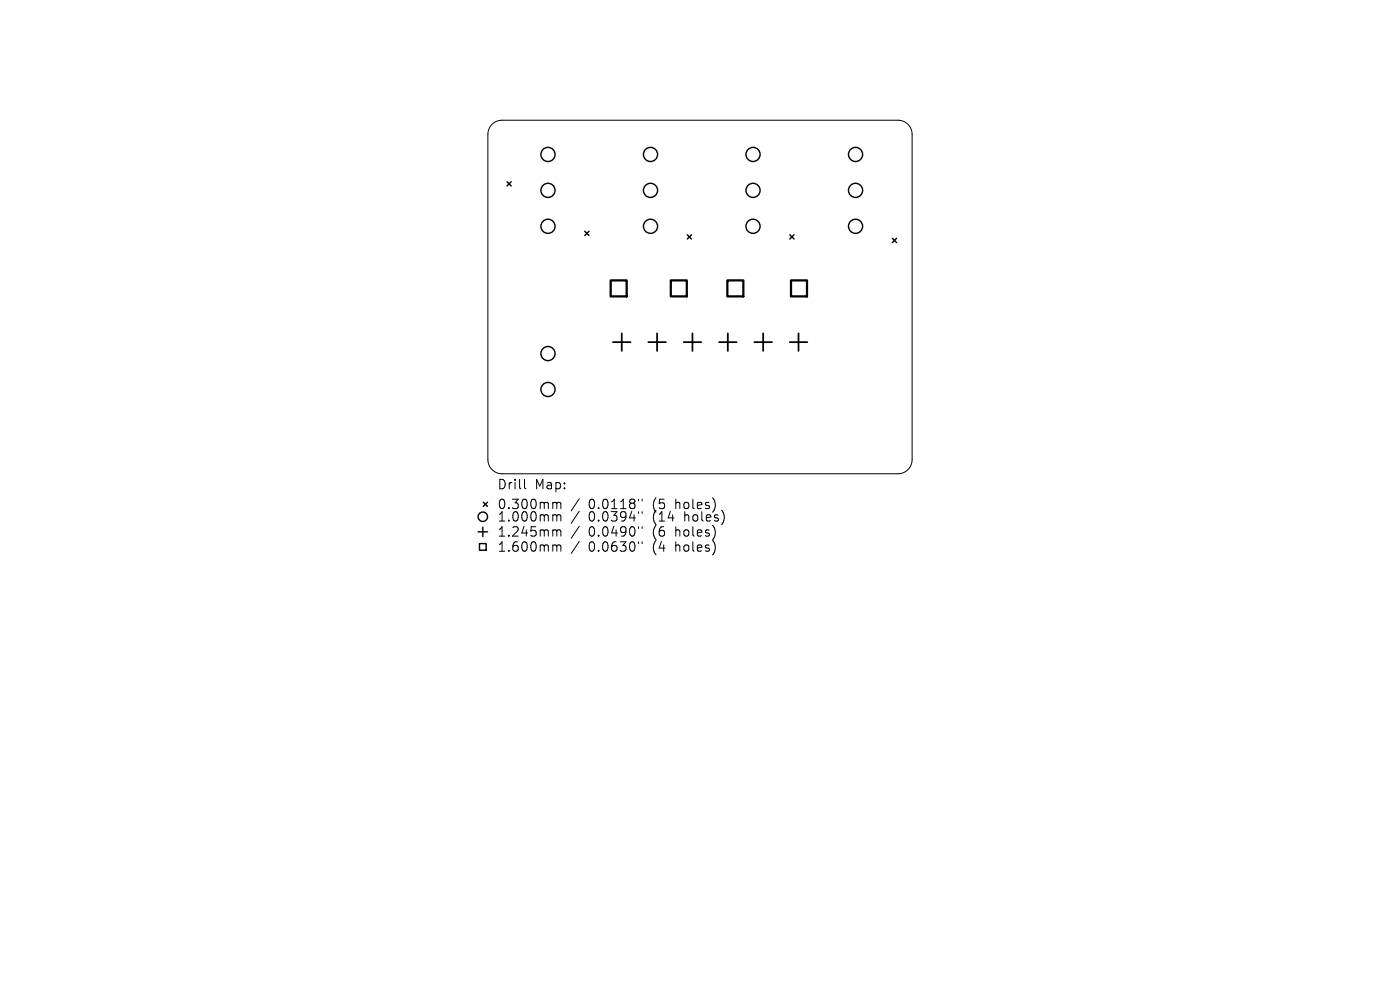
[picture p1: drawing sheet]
<svg xmlns="http://www.w3.org/2000/svg" width="297mm" height="210mm" viewBox="0 0 297 210" stroke-linecap="round" stroke-linejoin="round" font-family="sans-serif">
<defs><g id="words">
<g font-size="2.8">
<text x="105.4" y="104.1">Drill</text>
<text x="113.4" y="104.1">Map:</text>
<text x="105.4" y="108.3">0.300mm</text>
<text x="105.4" y="110.9">1.000mm</text>
<text x="124.9" y="108.3">0.0118&quot;</text>
<text x="124.9" y="110.9">0.0394&quot;</text>
<text x="138.6" y="108.3">(5</text>
<text x="138.6" y="110.9">(14</text>
<text x="143.6" y="108.3">holes)</text>
<text x="145.5" y="110.9">holes)</text>
<text x="105.4" y="114.1">1.245mm</text>
<text x="105.4" y="117.3">1.600mm</text>
<text x="124.9" y="114.1">0.0490&quot;</text>
<text x="124.9" y="117.3">0.0630&quot;</text>
<text x="138.6" y="114.1">(6</text>
<text x="138.6" y="117.3">(4</text>
<text x="143.6" y="114.1">holes)</text>
<text x="143.6" y="117.3">holes)</text>
</g>
</g></defs>
<g fill="none" stroke="#000" stroke-width=".21">
<path d="M104.4 26.4a3 3 0 0 1 2.1-.9h84a3 3 0 0 1 3 3v69a3 3 0 0 1-3 3h-84a3 3 0 0 1-3-3v-69a3 3 0 0 1 .9-2.1zM111.3 101.7v1.7l.3 .3M117.6 106.6h.2l.3 .2M117.6 109.2h.2l.3 .3M117.6 112.4h.2l.3 .3M117.6 115.6l.4 .1 .1 .2M118.1 106.8l.3-.2 .5 .1 .1 1.2M118.1 106.8v1.1M118.1 109.5v1M118.1 112.7v1M118.1 115.9v1M118.1 109.5l.3-.3 .5 .1 .1 1.2"/>
<path d="M118.1 112.7l.3-.3 .5 .1 .1 1.2M118.1 115.9l.3-.3 .5 .1 .1 1.2M122.9 105.8l-1.7 2.6M122.9 108.4l-1.7 2.6M122.9 111.6l-1.7 2.6M122.9 114.8l-1.7 2.6M135.5 105.9v.4M135.5 108.5v.4M135.5 111.7v.4M135.5 114.9v.4M136.2 105.9v.4M136.2 108.5v.4"/>
<path d="M136.2 111.7v.4M136.2 114.9v.4"/>
</g>
<g fill="none" stroke="#000" stroke-width=".3">
<path d="M107.6 38.6l.9 .9M108.5 38.6l-.9 .9M124.1 49.1l.9 .9M125 49.1l-.9 .9M145.8 49.8l.9 .9M146.7 49.8l-.9 .9M167.6 49.8l.9 .9M168.5 49.8l-.9 .9M189.3 50.6l.9 .9M190.2 50.6l-.9 .9M101.4 112.8h2M101.7 115.3h1.4v1.4h-1.4z"/>
<path d="M102.4 111.8v2M102.5 106.5l.9 .9M103.4 106.5l-.9 .9"/>
<circle cx="116.3" cy="32.8" r="1.5"/>
<circle cx="138" cy="32.8" r="1.5"/>
<circle cx="159.8" cy="32.8" r="1.5"/>
<circle cx="181.5" cy="32.8" r="1.5"/>
<circle cx="116.3" cy="40.4" r="1.5"/>
<circle cx="116.3" cy="48" r="1.5"/>
<circle cx="138" cy="40.4" r="1.5"/>
<circle cx="138" cy="48" r="1.5"/>
<circle cx="159.8" cy="40.4" r="1.5"/>
<circle cx="159.8" cy="48" r="1.5"/>
<circle cx="181.5" cy="40.4" r="1.5"/>
<circle cx="181.5" cy="48" r="1.5"/>
<circle cx="116.3" cy="75" r="1.5"/>
<circle cx="116.3" cy="82.6" r="1.5"/>
<circle cx="102.4" cy="109.6" r="1"/>
</g>
<path d="M130 72.6h3.8M131.9 70.7v3.7M137.5 72.6h3.8M139.4 70.7v3.7M145 72.6h3.8M146.9 70.7v3.7M152.5 72.6h3.8M154.4 70.7v3.7M160 72.6h3.8M161.9 70.7v3.7M167.5 72.6h3.8M169.4 70.7v3.7" fill="none" stroke="#000" stroke-width=".37"/>
<path d="M129.6 59.5h3.3v3.4h-3.3zM142.3 59.5h3.4v3.4h-3.4zM154.3 59.5h3.4v3.4h-3.4zM167.8 59.5h3.4v3.4h-3.4z" fill="none" stroke="#000" stroke-width=".48"/>
<use href="#words"/>
</svg>
